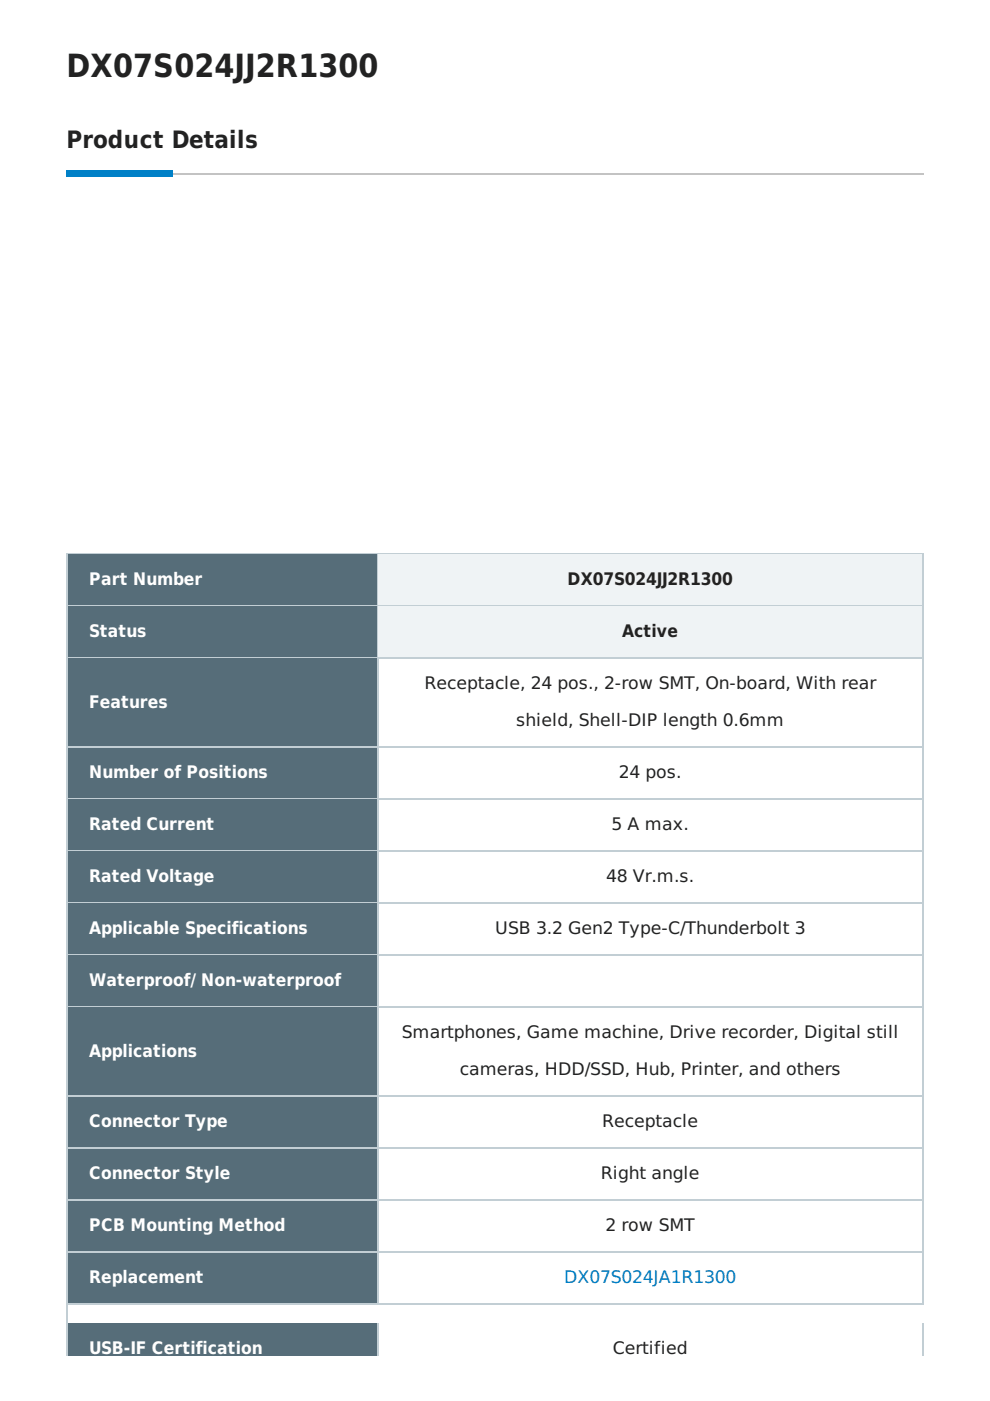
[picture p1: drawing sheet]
<svg xmlns="http://www.w3.org/2000/svg" width="210mm" height="297mm" viewBox="0 0 210 297" stroke-linecap="round" stroke-linejoin="round" font-family="sans-serif">
<defs><g id="words">
<text font-size="6.8" fill="#222" x="14.1" y="16.4">DX07S024JJ2R1300</text>
<text font-size="5.1" fill="#222" x="14.1" y="31.4">Product Details</text>
<g font-size="3.7" fill="#fff">
<text x="18.9" y="124">Part Number</text>
<text x="18.9" y="135">Status</text>
<text x="18.9" y="150">Features</text>
<text x="18.9" y="165">Number of Positions</text>
<text x="18.9" y="176">Rated Current</text>
<text x="18.9" y="187">Rated Voltage</text>
<text x="18.9" y="198">Applicable Specifications</text>
<text x="18.9" y="209.1">Waterproof/ Non-waterproof</text>
<text x="18.9" y="224">Applications</text>
<text x="18.9" y="239">Connector Type</text>
<text x="18.9" y="250">Connector Style</text>
<text x="18.9" y="261.1">PCB Mounting Method</text>
<text x="18.9" y="272.1">Replacement</text>
<text x="18.9" y="287">USB-IF Certification</text>
</g>
<g font-size="3.7" fill="#222">
<text x="120.3" y="124">DX07S024JJ2R1300</text>
<text x="131.9" y="135">Active</text>
<text x="90" y="146.1">Receptacle, 24 pos., 2-row SMT, On-board, With rear</text>
<text x="109.5" y="154">shield, Shell-DIP length 0.6mm</text>
<text x="131.2" y="165">24 pos.</text>
<text x="129.7" y="176">5 A max.</text>
<text x="128.5" y="187">48 Vr.m.s.</text>
<text x="105" y="198">USB 3.2 Gen2 Type-C/Thunderbolt 3</text>
<text x="85.2" y="220.1">Smartphones, Game machine, Drive recorder, Digital still</text>
<text x="97.5" y="228">cameras, HDD/SSD, Hub, Printer, and others</text>
<text x="127.7" y="239">Receptacle</text>
<text x="127.4" y="250">Right angle</text>
<text x="128.4" y="261.1">2 row SMT</text>
<text x="130" y="287">Certified</text>
</g>
<text font-size="3.7" fill="#0080c7" x="119.6" y="272.1">DX07S024JA1R1300</text>
</g></defs>
<path d="M14.1 117.4h181.7M14.3 117.2v170.2" fill="none" stroke="#c2ced4" stroke-width=".28"/>
<path d="M14.4 117.5h65.8v11h-65.8z" fill="#566d79"/>
<path d="M80.1 117.5v11M14.4 128.4h65.8" fill="none" stroke="#c2ced4" stroke-width=".28"/>
<path d="M80.2 117.5h115.6v11h-115.6z" fill="#eff3f5"/>
<path d="M195.6 117.5v11M80.2 128.4h115.6" fill="none" stroke="#c2ced4" stroke-width=".28"/>
<path d="M14.4 128.5h65.8v11.1h-65.8z" fill="#566d79"/>
<path d="M14.4 139.4h65.8M80.1 128.5v11.1" fill="none" stroke="#c2ced4" stroke-width=".28"/>
<path d="M80.2 128.5h115.6v11.1h-115.6z" fill="#eff3f5"/>
<path d="M80.2 139.4h115.6M195.6 128.5v11.1" fill="none" stroke="#c2ced4" stroke-width=".28"/>
<path d="M14.4 139.6h65.8v18.9h-65.8z" fill="#566d79"/>
<path d="M80.1 139.6v18.9M195.6 139.6v18.9M14.4 158.4h181.4" fill="none" stroke="#c2ced4" stroke-width=".28"/>
<path d="M14.4 158.5h65.8v11h-65.8z" fill="#566d79"/>
<path d="M80.1 158.5v11M195.6 158.5v11M14.4 169.4h181.4" fill="none" stroke="#c2ced4" stroke-width=".28"/>
<path d="M14.4 169.5h65.8v11h-65.8z" fill="#566d79"/>
<path d="M80.1 169.5v11M195.6 169.5v11M14.4 180.4h181.4" fill="none" stroke="#c2ced4" stroke-width=".28"/>
<path d="M14.4 180.5h65.8v11h-65.8z" fill="#566d79"/>
<path d="M14.4 191.4h181.4M80.1 180.5v11M195.6 180.5v11" fill="none" stroke="#c2ced4" stroke-width=".28"/>
<path d="M14.4 191.5h65.8v11.1h-65.8z" fill="#566d79"/>
<path d="M80.1 191.5v11.1M195.6 191.5v11.1M14.4 202.4h181.4" fill="none" stroke="#c2ced4" stroke-width=".28"/>
<path d="M14.4 202.6h65.8v11h-65.8z" fill="#566d79"/>
<path d="M14.4 213.4h181.4M80.1 202.6v11M195.6 202.6v11" fill="none" stroke="#c2ced4" stroke-width=".28"/>
<path d="M14.4 213.6h65.8v18.9h-65.8z" fill="#566d79"/>
<path d="M80.1 213.6v18.9M195.6 213.6v18.9M14.4 232.4h181.4" fill="none" stroke="#c2ced4" stroke-width=".28"/>
<path d="M14.4 232.5h65.8v11h-65.8z" fill="#566d79"/>
<path d="M80.1 232.5v11M195.6 232.5v11M14.4 243.4h181.4" fill="none" stroke="#c2ced4" stroke-width=".28"/>
<path d="M14.4 243.5h65.8v11.1h-65.8z" fill="#566d79"/>
<path d="M14.4 254.4h181.4M80.1 243.5v11.1M195.6 243.5v11.1" fill="none" stroke="#c2ced4" stroke-width=".28"/>
<path d="M14.4 254.6h65.8v11h-65.8z" fill="#566d79"/>
<path d="M80.1 254.6v11M195.6 254.6v11M14.4 265.4h181.4" fill="none" stroke="#c2ced4" stroke-width=".28"/>
<path d="M14.4 265.6h65.8v11h-65.8z" fill="#566d79"/>
<path d="M14.4 276.5h181.4M80.1 265.6v11M195.6 265.6v11" fill="none" stroke="#c2ced4" stroke-width=".28"/>
<path d="M14.4 280.5h65.8v6.9h-65.8z" fill="#566d79"/>
<path d="M80.1 280.5v6.9M195.6 280.5v6.9" fill="none" stroke="#c2ced4" stroke-width=".28"/>
<path d="M14.1 36.9h181.7" fill="none" stroke="#c3c3c3" stroke-width=".28"/>
<path d="M14.1 36.2h22.6v1.4h-22.6z" fill="#0080c7"/>
<use href="#words"/>
</svg>
